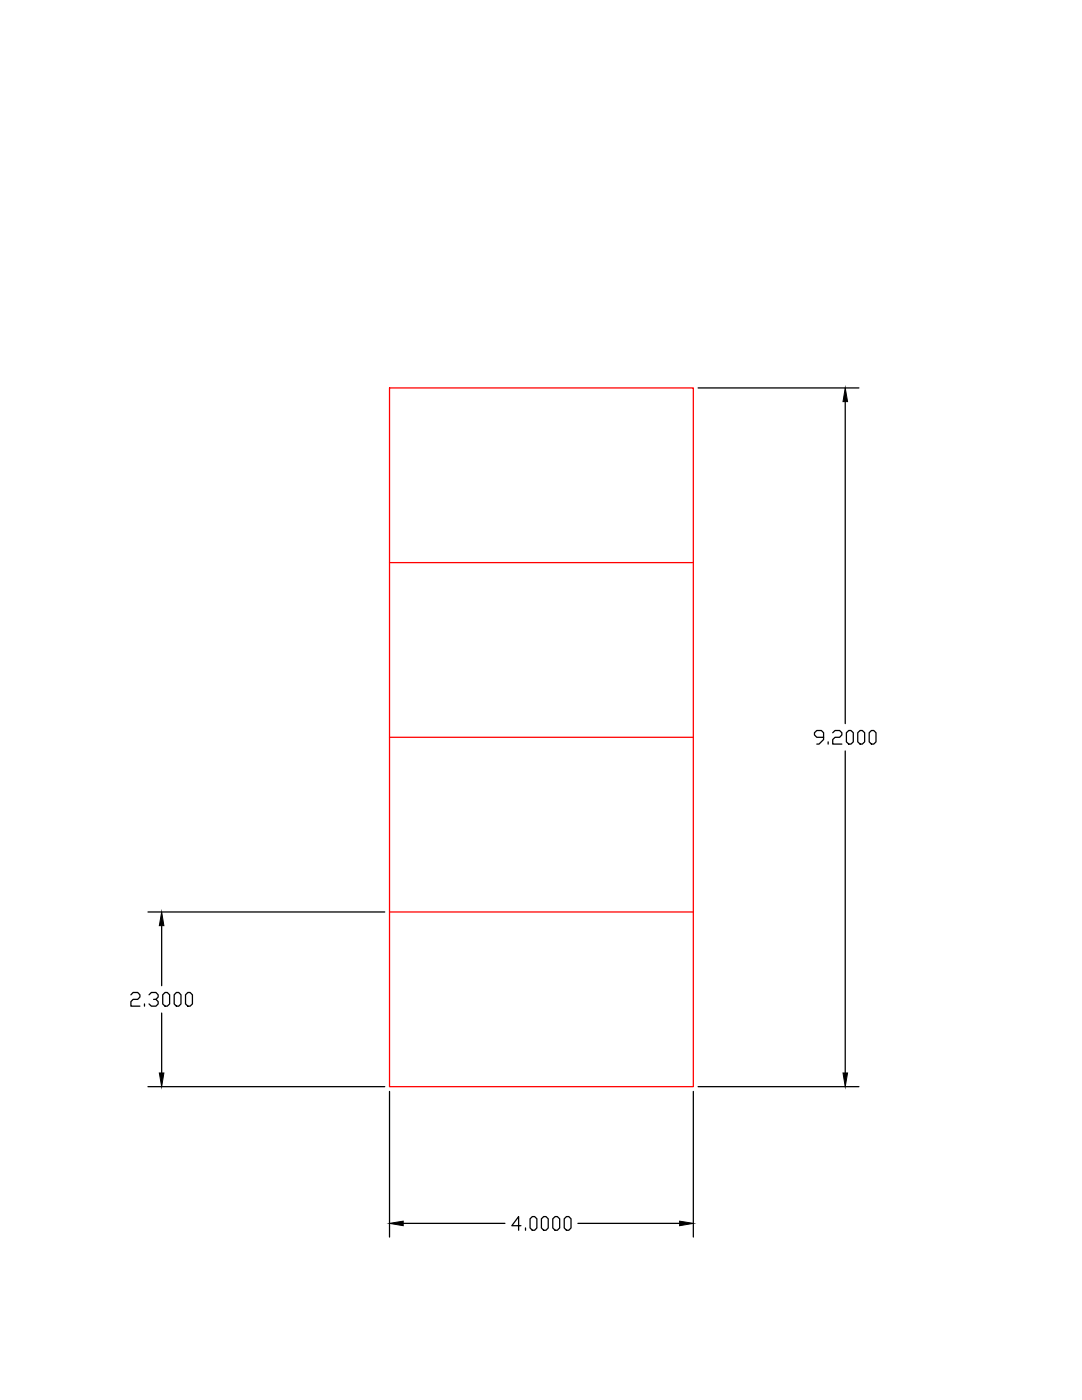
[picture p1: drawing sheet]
<svg xmlns="http://www.w3.org/2000/svg" width="216mm" height="279mm" viewBox="0 0 216 279" stroke-linecap="round" stroke-linejoin="round" font-family="sans-serif">
<!-- layer: 0 -->
<path d="M77.7 77.4h60.6v139.5h-60.6zM77.7 112.3h60.6M77.7 147.1h60.6M77.7 182h60.6" fill="none" stroke="#f00" stroke-width=".25"/>
<g fill="none" stroke="#000" stroke-width=".25">
<path d="M139.3 77.4h32.1M168.7 80.2v64.2M164.3 147.1h-1.3l-.5-.4v-.5l.5-.4h.9l.4 .4v1.4l-.9 .9h-.4M165.2 148.1v.4M166.2 146.2l.4-.4h.9l.5 .4v.5l-.5 .4h-.9l-.4 .5v.9h1.8M168.7 149.9v64.2M168.9 146.2l.5-.4h.4l.5 .4v1.9l-.5 .4h-.4l-.5-.4zM171.2 146.2l.4-.4h.5l.4 .4v1.9l-.4 .4h-.5l-.4-.4zM173.4 146.2l.5-.4h.4l.5 .4v1.9l-.5 .4h-.4l-.5-.4zM26.1 198.5l.5-.4h.9l.4 .4v.5l-.4 .4h-.9l-.5 .5v.9h1.8M29.5 182h47.3M29.7 198.5l.5-.4h.9l.5 .4v.5l-.5 .4h-.5"/>
<path d="M31.1 199.4l.5 .5v.5l-.5 .4h-.9l-.5-.4M32.3 184.7v12M32.5 198.5l.4-.4h.5l.4 .4v1.9l-.4 .4h-.5l-.4-.4zM35.2 198.1h.5l.4 .4v1.9l-.4 .4h-.5l-.4-.4v-1.9zM37 198.5l.5-.4h.4l.5 .4v1.9l-.5 .4h-.4l-.5-.4zM28.8 200.4v.4M29.5 216.9h47.3M32.3 202.2v11.9M77.7 217.8v29.1M138.3 217.8v29.1M139.3 216.9h32.1M80.5 244.2h20.3"/>
<path d="M103.9 244.6h-1.8l1.4-1.8v2.7M104.9 245.1v.4M105.8 243.2l.4-.4h.5l.4 .4v1.9l-.4 .4h-.5l-.4-.4zM108 243.2l.5-.4h.4l.5 .4v1.9l-.5 .4h-.4l-.5-.4zM110.3 243.2l.5-.4h.4l.5 .4v1.9l-.5 .4h-.4l-.5-.4zM112.6 243.2l.4-.4h.5l.4 .4v1.9l-.4 .4h-.5l-.4-.4zM115.3 244.2h20.3"/>
</g>
<path d="M168.7 77.4l.4 2.8h-.9zM32.3 182l.4 2.7h-.9zM31.8 214.1h.9l-.4 2.8zM168.2 214.1h.9l-.4 2.8zM77.7 244.2l2.8-.5v.9zM135.6 243.7l2.7 .5-2.7 .4z" fill="#000" stroke="#000" stroke-width=".2"/>
</svg>
